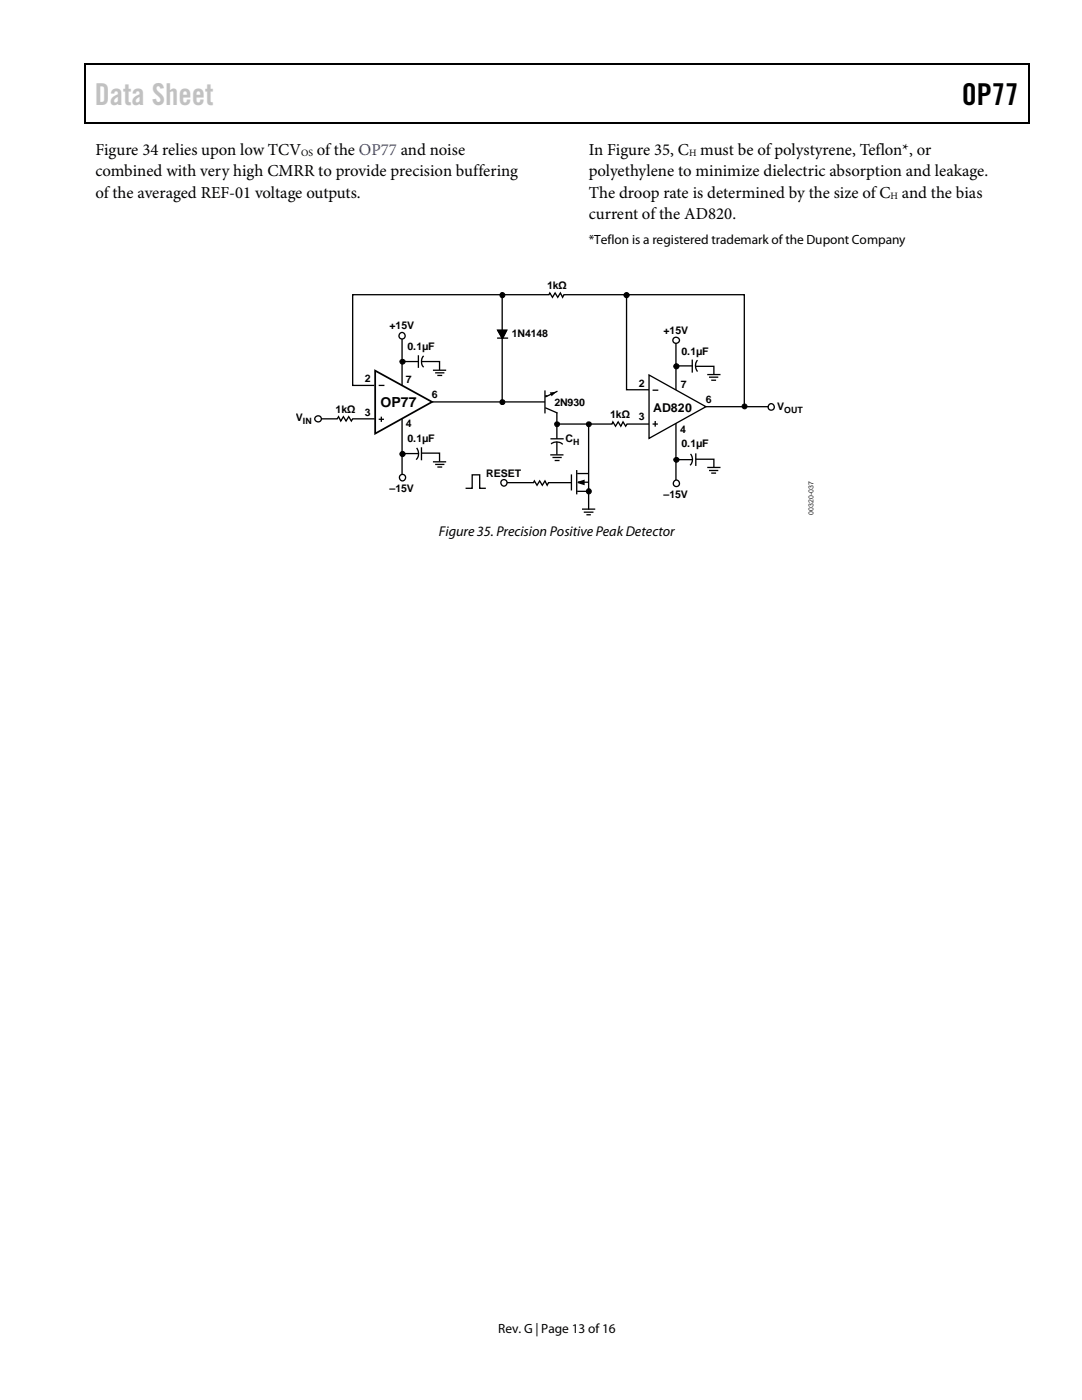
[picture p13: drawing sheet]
<svg xmlns="http://www.w3.org/2000/svg" width="216mm" height="279mm" viewBox="0 0 216 279" stroke-linecap="round" stroke-linejoin="round" font-family="sans-serif">
<defs><g id="words">
<text font-size="6" fill="#c1c1c1" x="18.9" y="20.9">Data Sheet</text>
<text font-size="6" x="191.9" y="20.9">OP77</text>
<g font-size="3.3">
<text x="19" y="30.9">Figure 34 relies upon low TCV</text>
<text x="19.1" y="35.2">combined with very high CMRR to provide precision buffering</text>
<text x="63.2" y="30.9">of the OP77 and noise</text>
<text x="117.5" y="30.9">In Figure 35, C must be of polystyrene, Teflon*, or</text>
<text x="117.5" y="35.2">polyethylene to minimize dielectric absorption and leakage.</text>
<text x="19.1" y="39.5">of the averaged REF-01 voltage outputs.</text>
<text x="117.5" y="39.5">The droop rate is determined by the size of C and the bias</text>
<text x="117.5" y="43.8">current of the AD820.</text>
</g>
<g font-size="2.8">
<text x="75.9" y="81.2">OP77</text>
<text x="87.6" y="106.9">Figure 35. Precision Positive Peak Detector</text>
</g>
<g font-size="2.7">
<text x="117.5" y="48.7">*Teflon is a registered trademark of the Dupont Company</text>
<text x="99.4" y="266">Rev. G | Page 13 of16</text>
</g>
<text font-size="2.4" x="130.4" y="82.2">AD820</text>
<g font-size="2.1">
<text x="109.2" y="57.7">1kΩ</text>
<text x="77.7" y="65.7">+15V</text>
<text x="81.3" y="69.8">0.1µF</text>
<text x="102.1" y="67.3">1N4148</text>
<text x="132.4" y="66.7">+15V</text>
<text x="136" y="70.7">0.1µF</text>
<text x="72.8" y="76.3">2</text>
<text x="81" y="76.5">7</text>
<text x="127.5" y="77.2">2</text>
<text x="135.8" y="77.5">7</text>
<text x="67" y="82.4">1kΩ</text>
<text x="72.8" y="83">3</text>
<text x="86.2" y="79.5">6</text>
<text x="110.6" y="81">2N930</text>
<text x="121.8" y="83.4">1kΩ</text>
<text x="127.5" y="83.9">3</text>
<text x="140.8" y="80.5">6</text>
<text x="155.1" y="81.8">V</text>
<text x="59" y="84.1">V</text>
<text x="80.9" y="85.3">4</text>
<text x="81.3" y="88.1">0.1µF</text>
<text x="112.8" y="88.2">C</text>
<text x="135.7" y="86.4">4</text>
<text x="136" y="89.3">0.1µF</text>
<text x="97" y="95.1">RESET</text>
<text x="77.7" y="98.1">–15V</text>
<text x="132.4" y="99.3">–15V</text>
</g>
<g font-size="1.9">
<text x="60.1" y="31.1">OS</text>
<text x="137.5" y="31.1">H</text>
<text x="177.7" y="39.7">H</text>
</g>
<g font-size="1.7">
<text x="156.5" y="82.4">OUT</text>
<text x="60.5" y="84.6">IN</text>
<text x="114.4" y="88.7">H</text>
</g>
<text font-size="1.4" fill="#231f20" x="162.4" y="102.7" transform="rotate(-90 162.4 102.7)">00320-037</text>
</g></defs>
<g fill="#000">
<path d="M16.9 12.7h.2v1h-.2zM16.9 12.7h.2v.3h-.2zM82.5 12.7h.3v.3h-.3zM205.1 12.7h.3v1h-.3zM205.1 12.7h.3v.3h-.3zM16.9 24.4h.2v.2h-.2zM82.3 24.4h.2v.2h-.2zM205.1 24.4h.3v.2h-.3z"/>
<circle cx="100.2" cy="58.9" r=".51"/>
<circle cx="125" cy="58.9" r=".52"/>
<circle cx="80.3" cy="72.2" r=".5"/>
<circle cx="80.3" cy="90.6" r=".52"/>
<circle cx="100.2" cy="80.3" r=".5"/>
<circle cx="111.2" cy="84.7" r=".49"/>
<circle cx="117.5" cy="98.1" r=".51"/>
<circle cx="117.5" cy="84.7" r=".49"/>
</g>
<path d="M17 13.7v10.7M17.1 12.8h65.4M82.8 12.8h122.3M205.2 13.7v10.7M17.1 24.5h188" fill="none" stroke="#000" stroke-width=".25"/>
<path d="M74.7 76.9h-4.3v-18.1h39.1l.2-.3 .5 .8 .6-.8 .5 .8 .5-.8 .5 .8 .2-.5h36v22.4M80.2 67.4v27.5M64.1 83.6h3.2l.3-.4 .4 .8 .5-.8 .6 .8 .5-.8 .5 .8 .3-.4h4.4" fill="none" stroke="#000" stroke-width=".26"/>
<g fill="none" stroke="#000" stroke-width=".2">
<circle cx="100.2" cy="58.9" r=".51"/>
<circle cx="125" cy="58.9" r=".52"/>
<circle cx="80.3" cy="72.2" r=".5"/>
<circle cx="80.3" cy="90.6" r=".52"/>
<circle cx="100.2" cy="80.3" r=".5"/>
<circle cx="111.2" cy="84.7" r=".49"/>
<circle cx="117.5" cy="98.1" r=".51"/>
<circle cx="117.5" cy="84.7" r=".49"/>
</g>
<circle cx="80.2" cy="67" r=".63" fill="#fff"/>
<circle cx="80.2" cy="67" r=".63" fill="none" stroke="#000" stroke-width=".26"/>
<circle cx="80.3" cy="95.3" r=".63" fill="#fff"/>
<circle cx="80.3" cy="95.3" r=".63" fill="none" stroke="#000" stroke-width=".26"/>
<circle cx="63.5" cy="83.6" r=".63" fill="#fff"/>
<g fill="none" stroke="#000" stroke-width=".26">
<path d="M80.4 72.2h3M83.5 71v2.3M84.2 72.2h3.5v1.5M84.5 71a1.66 1.66 0 0 0 0 2.3M86.4 73.9h2.6M86.8 74.4h1.9M87.3 74.9h.9M80.4 90.5h3M83.1 89.4a1.76 1.76 0 0 1-.1 2.3M84.1 89.4v2.3M84.2 90.4h3.5v1.6M86.4 92.2h2.6"/>
<path d="M86.8 92.7h1.9M87.3 93.2h.9M101.2 96.3h5.3l.1-.3 .6 .8 .5-.8 .5 .8 .5-.8 .5 .8 .2-.5h4.7M111.1 84.6h11l.2-.4 .5 .9 .5-.9 .6 .9 .4-.9 .5 .9 .3-.5h4.5"/>
<circle cx="63.5" cy="83.6" r=".63"/>
</g>
<path d="M83.5 72.2h.6M83.5 90.6h.6" fill="none" stroke="#fff" stroke-width=".35"/>
<circle cx="100.5" cy="96.4" r=".63" fill="#fff"/>
<g fill="none" stroke="#000" stroke-width=".26">
<path d="M125 58.8v19h4.5M134.9 68.3v27.9M86.1 80.2h22.6"/>
<circle cx="100.5" cy="96.4" r=".63"/>
</g>
<g fill="#000">
<circle cx="135" cy="73.1" r=".52"/>
<circle cx="135" cy="91.8" r=".5"/>
<circle cx="148.6" cy="81.1" r=".48"/>
</g>
<g fill="none" stroke="#000" stroke-width=".2">
<circle cx="135" cy="73.1" r=".52"/>
<circle cx="135" cy="91.8" r=".5"/>
<circle cx="148.6" cy="81.1" r=".48"/>
</g>
<circle cx="134.9" cy="67.9" r=".65" fill="#fff"/>
<circle cx="134.9" cy="67.9" r=".65" fill="none" stroke="#000" stroke-width=".26"/>
<circle cx="135" cy="96.5" r=".63" fill="#fff"/>
<circle cx="135" cy="96.5" r=".63" fill="none" stroke="#000" stroke-width=".26"/>
<circle cx="153.9" cy="81.2" r=".63" fill="#fff"/>
<g fill="none" stroke="#000" stroke-width=".26">
<path d="M100.2 59.1v21.1M99.3 65.9h1.8l-.8 1.6zM99.3 67.5h2M135.1 73h3M138.1 71.9v2.3M138.8 73.1h3.6v1.5M139.2 71.9a1.76 1.76 0 0 0 0 2.2M141.1 74.8h2.7M141.5 75.3h1.8M141.9 75.9h1M135.1 91.7h3M137.8 90.6a1.67 1.67 0 0 1-.1 2.3"/>
<path d="M138.8 91.6h3.6v1.5M138.8 90.6v2.3M140.9 81.2h12.5M141.1 93.3h2.7M141.5 93.9h1.8M141.9 94.4h1"/>
<circle cx="153.9" cy="81.2" r=".63"/>
</g>
<path d="M138.1 73h.6M138.1 91.7h.7" fill="none" stroke="#fff" stroke-width=".35"/>
<path d="M99.3 65.9h1.8l-.8 1.6z" fill-rule="evenodd" fill="#000"/>
<path d="M129.5 74.8l11.4 6.4-11.4 6.3z" fill="#fff"/>
<path d="M129.5 74.8l11.4 6.4-11.4 6.3z" fill="none" stroke="#000" stroke-width=".26"/>
<path d="M130.2 84.6h1.1z" fill="#fff"/>
<path d="M130.2 84.6h1.1" fill="none" stroke="#000" stroke-width=".26"/>
<path d="M130.7 84v1.1z" fill="#fff"/>
<path d="M130.7 84v1.1" fill="none" stroke="#000" stroke-width=".26"/>
<path d="M130.2 77.9h1.2z" fill="#fff"/>
<path d="M130.2 77.9h1.2" fill="none" stroke="#000" stroke-width=".26"/>
<path d="M74.9 74l11.3 6.2-11.3 6.3z" fill="#fff"/>
<path d="M74.9 74l11.3 6.2-11.3 6.3z" fill="none" stroke="#000" stroke-width=".35"/>
<path d="M75.6 83.7h1z" fill="#fff"/>
<path d="M75.6 83.7h1" fill="none" stroke="#000" stroke-width=".26"/>
<path d="M76.1 83.2v1z" fill="#fff"/>
<path d="M76.1 83.2v1" fill="none" stroke="#000" stroke-width=".26"/>
<path d="M75.6 76.9h1.1z" fill="#fff"/>
<g fill="none" stroke="#000" stroke-width=".26">
<path d="M75.6 76.9h1.1M108.7 78v4.4M108.9 79h.1M111.1 78.1l-2.2 1.1M92.9 97.4h1.3v-2.6h1.5v2.6h1.2M108.9 81.4l2.2 1M109.8 90.8h2.6M110 88.6a1.67 1.67 0 0 1 2.3 .1M110 87.6h2.3M110.2 91.3h1.9M110.7 91.9h.9M111.1 82.5v5"/>
<path d="M111.1 88.3v2.3M114 94.7v3.2M115.1 93.8v4.9M115.2 94.5h2.3M115.2 98.1h2.3M115.3 96.2h2.1M117.5 84.6v17.1M116.1 101.6h2.7M116.5 102.2h1.9M117 102.7h.9"/>
</g>
<path d="M109.7 78.3l1.3-.1-.9 .9z" fill="#000"/>
<path d="M111.1 87.6v.6" fill="none" stroke="#fff" stroke-width=".35"/>
<path d="M115.3 96.2l1.4-.5v1.1l-1.4-.4z" fill="#000"/>
<use href="#words"/>
</svg>
